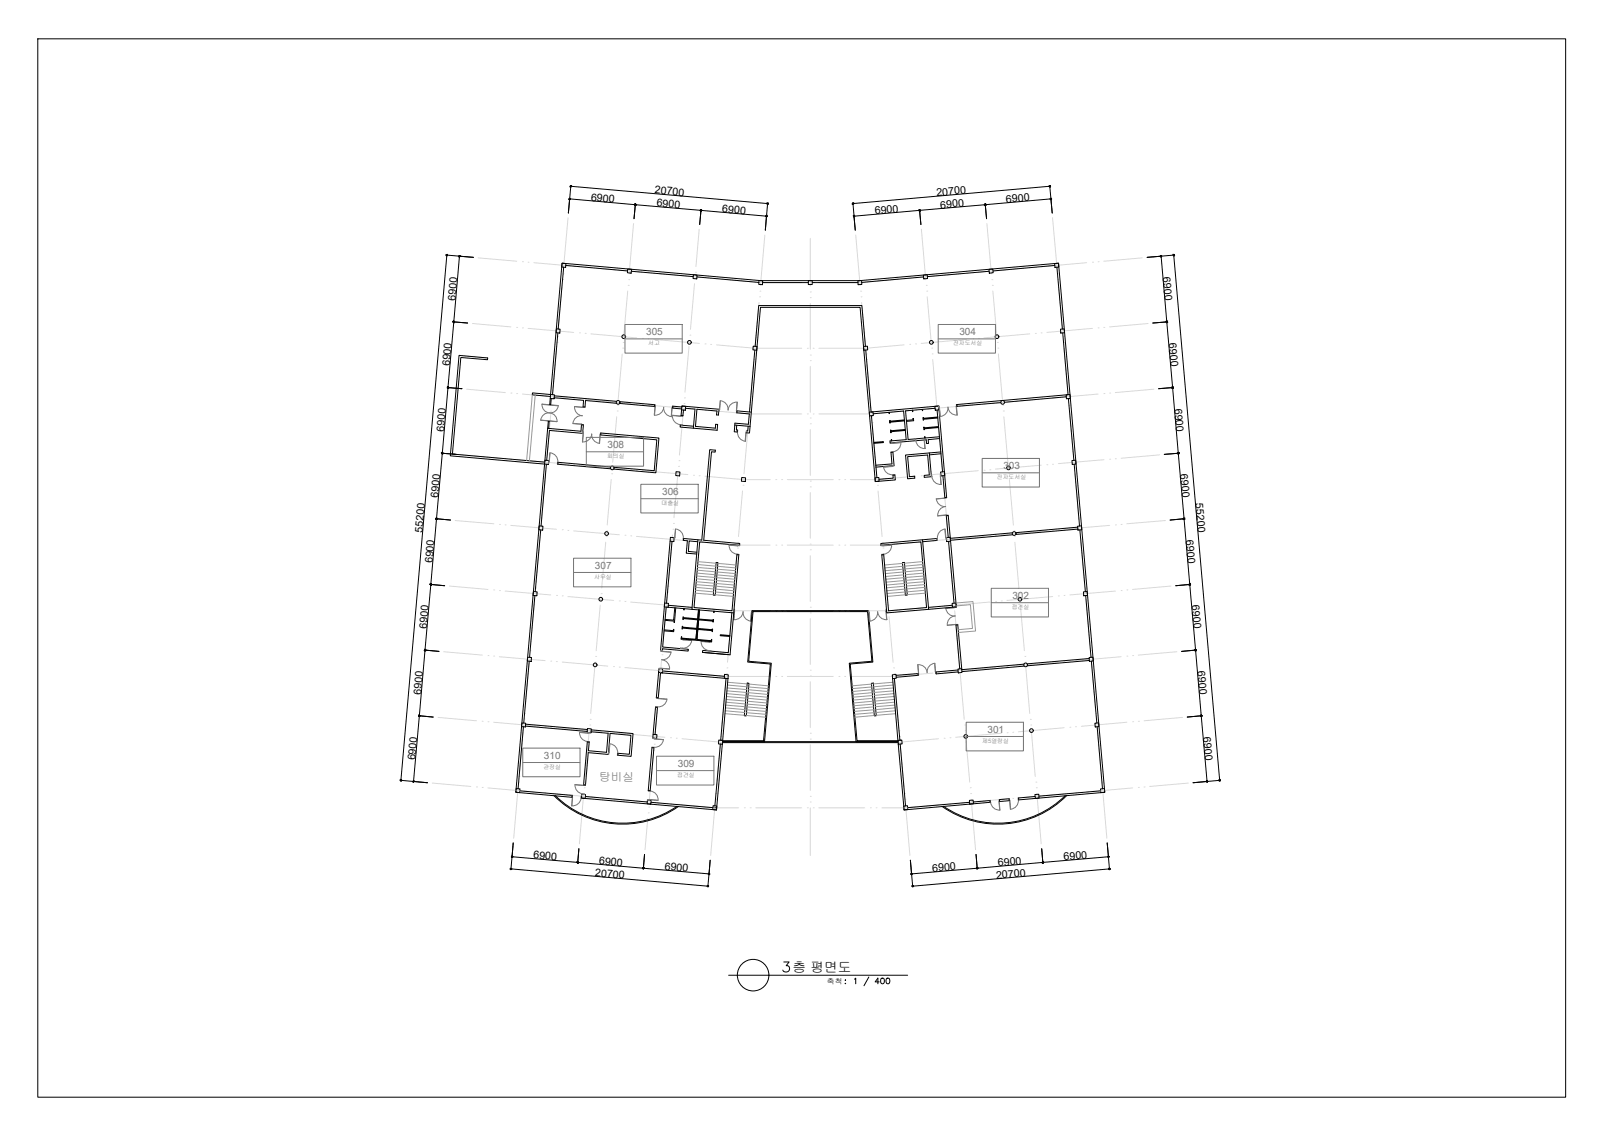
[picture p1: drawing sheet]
<svg xmlns="http://www.w3.org/2000/svg" width="420mm" height="297mm" viewBox="0 0 420 297" stroke-linecap="round" stroke-linejoin="round" font-family="sans-serif">
<defs><g id="words">
<text font-size="3.6" x="207.4" y="254.4">층 평면도</text>
<text font-size="3.1" fill="#757575" x="156.8" y="204.5">탕비실</text>
<g font-size="2.8">
<text x="154.6" y="52.5" transform="rotate(5 154.6 52.5)">6900</text>
<text x="171.4" y="50.6" transform="rotate(5 171.4 50.6)">20700</text>
<text x="245.2" y="51.3" transform="rotate(-5 245.2 51.3)">20700</text>
<text x="263.4" y="53" transform="rotate(-5 263.4 53)">6900</text>
<text x="171.8" y="54" transform="rotate(5 171.8 54)">6900</text>
<text x="189" y="55.5" transform="rotate(5 189 55.5)">6900</text>
<text x="229.1" y="56" transform="rotate(-5 229.1 56)">6900</text>
<text x="246.2" y="54.6" transform="rotate(-5 246.2 54.6)">6900</text>
<text x="304.4" y="72.6" transform="rotate(85 304.4 72.6)">6900</text>
<text x="119.2" y="78.7" transform="rotate(-85 119.2 78.7)">6900</text>
<text x="306" y="89.7" transform="rotate(85 306 89.7)">6900</text>
<text x="117.7" y="95.9" transform="rotate(-85 117.7 95.9)">6900</text>
<text x="307.5" y="106.9" transform="rotate(85 307.5 106.9)">6900</text>
<text x="116.2" y="113.1" transform="rotate(-85 116.2 113.1)">6900</text>
<text x="309" y="124.1" transform="rotate(85 309 124.1)">6900</text>
<text x="114.7" y="130.3" transform="rotate(-85 114.7 130.3)">6900</text>
<text x="313" y="131.6" transform="rotate(85 313 131.6)">55200</text>
<text x="110.6" y="139.4" transform="rotate(-85 110.6 139.4)">55200</text>
<text x="310.5" y="141.3" transform="rotate(85 310.5 141.3)">6900</text>
<text x="113.2" y="147.4" transform="rotate(-85 113.2 147.4)">6900</text>
<text x="312" y="158.5" transform="rotate(85 312 158.5)">6900</text>
<text x="111.7" y="164.6" transform="rotate(-85 111.7 164.6)">6900</text>
<text x="313.5" y="175.6" transform="rotate(85 313.5 175.6)">6900</text>
<text x="110.2" y="181.8" transform="rotate(-85 110.2 181.8)">6900</text>
<text x="315" y="192.8" transform="rotate(85 315 192.8)">6900</text>
<text x="108.7" y="199" transform="rotate(-85 108.7 199)">6900</text>
<text x="139.6" y="224.7" transform="rotate(5 139.6 224.7)">6900</text>
<text x="156.7" y="226.1" transform="rotate(5 156.7 226.1)">6900</text>
<text x="173.9" y="227.7" transform="rotate(5 173.9 227.7)">6900</text>
<text x="261.3" y="226.7" transform="rotate(-5 261.3 226.7)">6900</text>
<text x="278.5" y="225.2" transform="rotate(-5 278.5 225.2)">6900</text>
<text x="155.7" y="229.3" transform="rotate(5 155.7 229.3)">20700</text>
<text x="244.1" y="228.2" transform="rotate(-5 244.1 228.2)">6900</text>
<text x="260.8" y="230" transform="rotate(-5 260.8 230)">20700</text>
</g>
<g font-size="2.6" fill="#757575">
<text x="169.1" y="87.8">305</text>
<text x="251.1" y="87.8">304</text>
<text x="159" y="117.3">308</text>
<text x="262.7" y="122.8">303</text>
<text x="173.3" y="129.6">306</text>
<text x="155.7" y="148.9">307</text>
<text x="265" y="156.8">302</text>
<text x="258.5" y="191.9">301</text>
<text x="142.4" y="198.6">310</text>
<text x="177.4" y="200.7">309</text>
</g>
<text font-size="2" x="216.5" y="257.5">축척</text>
<g font-size="1.5" fill="#757575">
<text x="169.7" y="90.3">서고</text>
<text x="249.5" y="90.3">전자도서실</text>
<text x="158.9" y="119.8">회의실</text>
<text x="261" y="125.3">전자도서실</text>
<text x="173.2" y="132.1">대출실</text>
<text x="155.6" y="151.5">사무실</text>
<text x="264.9" y="159.3">접견실</text>
<text x="257.1" y="194.4">제5열람실</text>
<text x="142.3" y="201.2">관장실</text>
<text x="177.3" y="203.3">접견실</text>
</g>
</g></defs>
<!-- layer: CEN -->
<g fill="none" stroke="#d9d9d9" stroke-width=".26">
<path d="M148.7 57l-1.2 13.2M165.8 58.5l-1.1 13.2M183 60l-.8 9.8M241.2 60l1.1 13.2M258.3 58.5l1.2 13.2M275.5 57l1.2 13.2M125.2 67.5l10.1 .9M136.8 68.5h.1M138.2 68.6h.1M139.8 68.7l11.9 1.1M147.1 74.7l-1 11.9M147.3 73.2h.1"/>
<path d="M147.4 71.7h.1M153.2 69.9h.1M154.7 70.1h.1M156.2 70.2l11.9 1M164.3 76.2l-1 11.9M164.5 74.7h.1M164.6 73.2h.1M169.6 71.4h.1M171.1 71.5h.1M172.6 71.6l12 1.1M181.8 74.3l-1.1 11.9M181.9 72.8h.1"/>
<path d="M182.1 71.2h.1M186.1 72.8h.1M187.6 72.9h.1M189 73.1l10.2 .9h10.7M198.7 79.2l-1.1 11.9M198.8 77.7h.1M199 76.2h.1M200.2 61.5l-1.1 13.2M211.4 74h.1M212.1 76.4h.1M212.1 77.9h.1M212.1 62.4v12.5"/>
<path d="M212.1 79.4v12M212.9 74h.1M224 61.5l1.2 13.2M225.3 76.2h.1M225.4 77.7h.1M225.5 79.2l1.1 11.9M235.2 73.1l-10.1 .9h-10.7M236.7 72.9h.1M238.2 72.8h.1M242.5 74.7h.1M242.6 76.2h.1M242.7 77.7l1.1 11.9"/>
<path d="M251.6 71.6l-12 1.1M253.1 71.5h.1M254.6 71.4h.1M259.7 73.2h.1M259.8 74.7h.1M259.9 76.2l1.1 11.9M268 70.2l-11.9 1M269.5 70.1h.1M271 69.9h.1M276.8 71.7h.1M277 73.2h.1M277.1 74.7l1.1 11.9"/>
<path d="M284.5 68.7l-12 1.1M286 68.6h.1M287.5 68.5h.1M299 67.5l-10 .9M120.2 93l7.5 .7M123.7 84.7l10.1 .9M135.2 85.7h.1M136.8 85.8h.1M138.2 85.9l12 1.1M145.7 91.1l-1.1 11.9M145.8 89.6h.1M146 88.1h.1"/>
<path d="M151.7 87.1h.1M153.2 87.2h.1M154.7 87.4l12 1M162.9 92.6l-1.1 12M163 91.1h.1M163.1 89.6h.1M168.1 88.6h.1M169.6 88.7h.1M171.1 88.8l12 1.1M180.4 90.7l-1.1 12M180.5 89.2h.1M180.6 87.7h.1"/>
<path d="M184.6 90h.1M186 90.1h.1M187.6 90.3l10 .8h12.3M197.3 95.6l-1.1 12M197.4 94.1h.1M197.5 92.6h.1M211.4 91.1h.1M212.1 92.9h.1M212.1 94.4h.1M212.1 95.9v12M212.9 91.1h.1M226.7 92.6h.1"/>
<path d="M226.9 94.1h.1M227 95.6l1 12M236.7 90.3l-10.1 .8h-12.2M238.2 90.1h.1M239.7 90h.1M243.9 91.1h.1M244 92.6h.1M244.2 94.1l1 11.9M253.1 88.8l-11.9 1.1M254.6 88.7h.1M256.1 88.6h.1M261.1 89.6h.1"/>
<path d="M261.2 91.1h.1M261.4 92.6l1 12M269.6 87.4l-12 1M271 87.2h.1M272.5 87.1h.1M278.3 88.1h.1M278.4 89.6h.1M278.5 91.1l1.1 11.9M286 85.9l-11.9 1.1M287.5 85.8h.1M289 85.7h.1M300.6 84.7l-10.1 .9"/>
<path d="M120.7 119l10.1 .9M122.2 101.9l10.1 .8M133.8 102.9h.1M135.2 103h.1M136.8 103.1l11.9 1.1M144.3 107.5l-1.1 12M144.4 106h.1M144.5 104.6h.1M150.2 104.3h.1M151.7 104.4h.1M153.2 104.6l11.9 1M161.4 109.1l-1 11.9"/>
<path d="M161.6 107.6h.1M161.7 106h.1M166.6 105.7h.1M168.1 105.9h.1M169.6 106l12 1.1M178.9 107.1l-1 12M179.1 105.6h.1M179.2 104.1h.1M183.1 107.2h.1M184.6 107.3h.1M186 107.4l10.2 .9h13.7M195.8 112.1l-1 11.9"/>
<path d="M195.9 110.6h.1M196.1 109.1h.1M211.4 108.3h.1M212.1 109.4h.1M212.1 110.9h.1M212.1 112.4v12M212.9 108.3h.1M228.2 109.1h.1M228.3 110.6h.1M228.4 112.1l1.1 11.9M238.2 107.4l-10.1 .9h-13.7M239.7 107.3h.1"/>
<path d="M241.2 107.2h.1M245.3 107.6h.1M245.5 109.1h.1M245.6 110.5l1.1 12M254.6 106l-11.9 1.1M256.1 105.9h.1M257.6 105.7h.1M262.5 106h.1M262.7 107.6h.1M262.8 109.1l1 11.9M271 104.6l-11.9 1M272.5 104.4h.1"/>
<path d="M274.1 104.3h.1M279.7 104.6h.1M279.9 106h.1M280 107.5l1 12M287.5 103.1l-12 1.1M289 103h.1M290.5 102.9h.1M302.1 101.9l-10.1 .8M303.6 119l-10.1 .9M119.2 136.2l10.1 .9M130.8 137.2h.1M132.2 137.4h.1"/>
<path d="M132.2 120.1h.1M133.7 137.5l12 1M133.8 120.2h.1M135.2 120.3l12 1M141.5 138.9h.1M141.6 137.4h.1M142.8 124l-1 11.9M142.9 122.5h.1M143.1 121h.1M147.2 138.6h.1M148.7 138.8h.1M148.7 121.5h.1"/>
<path d="M150.2 121.6h.1M150.2 138.9l11.9 1.1M151.7 121.8l11.9 1M158.8 138.9h.1M160 125.5l-1.1 11.9M160.1 124h.1M160.3 122.5h.1M165.1 122.9h.1M166.6 123.1h.1M168.1 123.2l12 1M176.1 140l-1.1 11.9M176.2 138.5h.1"/>
<path d="M176.3 137h.1M177.5 123.6l-1.1 11.9M177.6 122h.1M177.7 120.6h.1M181.6 124.4h.1M183 124.5h.1M184.6 124.6l10 .9h7M194.4 128.5l-1.1 11.9M194.5 127h.1M194.6 125.5h.1M203.1 125.5h.1M204.6 125.5h.1"/>
<path d="M206.1 125.5h12M212.1 125.9h.1M212.1 127.4h.1M212.1 128.9v12M219.6 125.5h.1M221.1 125.5h.1M229.6 125.5h.1M229.7 127h.1M229.9 128.5l1 11.9M239.7 124.6l-10.1 .9h-7M241.2 124.5h.1M242.7 124.4h.1"/>
<path d="M246.8 124h.1M246.9 125.5h.1M247 127l1.1 11.9M256.1 123.2l-11.9 1M257.6 123.1h.1M259.1 122.9h.1M264 122.5h.1M264.1 124h.1M264.2 125.5l1.1 11.9M265.4 138.9h.1M272.6 121.8l-12 1M274.1 121.6h.1"/>
<path d="M274.1 138.9l-12 1.1M275.5 138.8h.1M275.5 121.5h.1M277.1 138.6h.1M281.2 121h.1M281.3 122.5h.1M281.4 124l1 11.9M282.6 137.4h.1M282.7 138.9h.1M289 120.3l-11.9 1M290.5 120.2h.1M290.5 137.5l-12 1"/>
<path d="M292 120.1h.1M292 137.4h.1M293.5 137.2h.1M305.1 136.2l-10.1 .9M117.7 153.4l10 .9M129.2 154.4h.1M130.8 154.6h.1M132.2 154.7l12 1M139.9 156.8l-1 12M140.1 155.4h.1M140.2 153.9h.1M141.4 140.4l-1.1 12"/>
<path d="M145.7 155.8h.1M147.2 156h.1M148.7 156.1l11.9 1M157.1 158.4l-1 11.9M157.3 156.8h.1M157.4 155.4h.1M158.6 141.9l-1.1 12M158.7 140.4h.1M162.1 157.3h.1M163.6 140.1h.1M163.6 157.4h.1M165.1 157.6l12 1"/>
<path d="M165.1 140.3h.1M166.6 140.4l11.9 1M174.6 156.4l-1 12M174.7 154.9h.1M174.9 153.5h.1M178.5 158.7h.1M180 158.8h.1M180.1 141.5h.1M181.6 141.7h.1M181.6 159l10 .9h10M183 141.8l10.1 .9h8.5M191.6 159.9h.1"/>
<path d="M191.8 158.4h.1M192.9 144.9l-1 12M193.1 143.4h.1M193.2 141.9h.1M203.1 142.7h.1M203.1 159.9h.1M204.6 142.7h.1M204.6 159.9h.1M206.1 142.7h12M206.1 159.9h12M212.1 142.4h.1M212.1 143.9h.1"/>
<path d="M212.1 158.9h.1M212.1 145.4v12M219.6 142.7h.1M219.6 159.9h.1M221.1 142.7h.1M221.1 159.9h.1M231 141.9h.1M231.2 143.4h.1M231.3 144.9l1.1 12M232.5 158.4h.1M232.6 159.9h.1M241.2 141.8l-10.1 .9h-8.5"/>
<path d="M242.7 141.7h.1M242.7 159l-10.1 .9h-10M244.2 141.5h.1M244.2 158.8h.1M245.7 158.7h.1M248.2 140.4h.1M248.4 141.9h.1M248.5 143.4l1 12M249.7 156.9h.1M249.8 158.4h.1M249.9 159.9l1.1 11.9M257.6 140.4l-11.9 1"/>
<path d="M259.1 140.3h.1M259.1 157.6l-11.9 1M260.6 140.1h.1M260.6 157.4h.1M262.1 157.3h.1M265.5 140.4h.1M265.7 141.9l1 12M266.9 155.4h.1M267 156.8h.1M267.1 158.4l1.1 11.9M275.6 156.1l-12 1M277.1 156h.1"/>
<path d="M278.5 155.8h.1M282.9 140.4l1 12M284 153.9h.1M284.2 155.4h.1M284.3 156.8l1 12M292 154.7l-11.9 1M293.5 154.6h.1M295 154.4h.1M306.6 153.4l-10.1 .9M116.1 170.6l10.2 .9M127.7 171.6h.1M129.2 171.7h.1"/>
<path d="M130.7 171.9l12 1M138.5 173.3l-1 12M138.6 171.8h.1M138.8 170.3h.1M144.2 173h.1M145.7 173.1h.1M147.2 173.3l11.9 1M155.7 174.8l-1.1 11.9M155.8 173.3h.1M155.9 171.8h.1M160.6 174.5h.1M162.1 174.6h.1"/>
<path d="M163.6 174.7l11.9 1.1M173.2 172.9l-.9 9.7M173.3 171.4h.1M173.4 169.9h.1M177.1 175.9h.1M178.5 176h.1M180 176.1l10.1 .9h11.5M190.1 177.8l-1.1 11.9M190.2 176.3h.1M190.3 174.8h.1M191.5 161.4l-1.1 11.9M203.1 177h.1"/>
<path d="M204.6 177h.1M206.1 177h12M212.1 160.4h.1M212.1 175.4h.1M212.1 176.9h.1M212.1 161.9v12M212.1 178.4v12M219.6 177h.1M221.1 177h.1M232.7 161.4l1.1 11.9M233.9 174.8h.1M234 176.3h.1"/>
<path d="M234.2 177.8l1 11.9M244.2 176.1l-10.1 .9h-11.5M245.7 176h.1M247.2 175.9h.1M251.1 173.3h.1M251.2 174.8h.1M251.4 176.3l1 12M260.6 174.7l-11.9 1.1M262.1 174.6h.1M263.6 174.5h.1M268.3 171.8h.1M268.4 173.3h.1"/>
<path d="M268.5 174.8l1.1 11.9M277.1 173.3l-12 1M278.5 173.1h.1M280.1 173h.1M285.4 170.3h.1M285.6 171.8h.1M285.7 173.3l1.1 12M293.5 171.9l-12 1M295 171.7h.1M296.5 171.6h.1M308.1 170.6l-10.1 .9M114.7 187.7l10 .9"/>
<path d="M126.2 188.8h.1M127.7 188.9h.1M129.2 189l12 1.1M137.1 189.7l-1.1 12M137.2 188.2h.1M137.3 186.7h.1M142.7 190.2h.1M144.2 190.3h.1M145.7 190.5l11.9 1M154.2 191.2l-1 12M154.4 189.7h.1M154.5 188.3h.1"/>
<path d="M159.1 191.6h.1M160.6 191.8h.1M162.1 191.9l12 1.1M171 197.8l-1 11.9M171.1 196.3h.1M171.3 194.8h.1M172.1 185.1l-.7 8.2M175.5 193.1h.1M177 193.2h.1M178.5 193.3l10.1 .9h13M188.6 194.2l-1 12M188.8 192.7h.1"/>
<path d="M188.9 191.3h.1M203.1 194.2h.1M204.6 194.2h.1M206.1 194.2h12M212.1 191.9h.1M212.1 193.4h.1M212.1 194.9v12M219.6 194.2h.1M221.1 194.2h.1M235.4 191.3h.1M235.5 192.7h.1M235.6 194.2l1.1 12"/>
<path d="M245.7 193.3l-10.1 .9h-13M247.2 193.2h.1M248.7 193.1h.1M252.5 189.7h.1M252.7 191.2h.1M252.8 192.7l1.1 12M262.1 191.9l-11.9 1.1M263.6 191.8h.1M265.1 191.6h.1M269.7 188.3h.1M269.9 189.7h.1M270 191.2l1 12"/>
<path d="M278.6 190.5l-12 1M280.1 190.3h.1M281.5 190.2h.1M286.9 186.7h.1M287 188.2h.1M287.2 189.7l1 12M295 189l-11.9 1.1M296.5 188.9h.1M298 188.8h.1M309.6 187.7l-10.1 .9M113.1 204.9l10.2 .9M124.7 206h.1"/>
<path d="M126.2 206.1h.1M127.7 206.2l12 1.1M135.6 206.2l-1.1 13.2M135.7 204.7h.1M135.9 203.2h.1M141.2 207.4h.1M142.6 207.5h.1M144.2 207.6l11.9 1.1M152.8 207.6l-1.1 13.3M152.9 206.2h.1M153.1 204.7h.1M157.6 208.8h.1"/>
<path d="M159.1 209h.1M160.6 209.1l11.9 1M169.6 214.2l-.7 8.2M169.7 212.7h.1M169.8 211.2h.1M174.1 210.3h.1M175.5 210.4h.1M177 210.5l10.1 .9h6.3M187.2 210.7l-1.2 13.2M187.3 209.2h.1M187.4 207.7h.1M194.8 211.4h.1"/>
<path d="M196.4 211.4h.1M197.9 211.4h12M211.4 211.4h.1M212.1 208.4h.1M212.1 209.9h.1M212.1 211.4v12.5M212.9 211.4h.1M214.4 211.4h12M227.9 211.4h.1M229.3 211.4h.1M236.8 207.7h.1M236.9 209.2h.1"/>
<path d="M237.1 210.7l1.1 13.2M247.2 210.5l-10.1 .9h-6.2M248.7 210.4h.1M250.2 210.3h.1M254 206.2h.1M254.1 207.7h.1M254.2 209.2l1.2 13.2M263.6 209.1l-11.9 1M265.1 209h.1M266.6 208.8h.1M271.2 204.7h.1M271.3 206.2h.1"/>
<path d="M271.4 207.6l1.2 13.3M280.1 207.6l-12 1.1M281.5 207.5h.1M283.1 207.4h.1M288.3 203.2h.1M288.5 204.7h.1M288.6 206.2l1.2 13.2M296.5 206.2l-11.9 1.1M298 206.1h.1M299.5 206h.1M311.1 204.9l-10.1 .9"/>
</g>
<!-- layer: WALL -->
<g fill="none" stroke="#000" stroke-width=".26">
<path d="M147.6 69.9l-1.5 16.2M148.1 69.5l16.2 1.4M165.3 71l16.2 1.4M182.4 72.5l16.3 1.4M199.6 74h12M212.6 74h12M241.8 72.5l-16.2 1.4M258.9 71l-16.1 1.4M276.1 69.5l-16.1 1.4M276.7 69.9l1.4 16.2M146 87.1l-1.4 16.2M197.6 91.6l-1.4 16.2"/>
<path d="M197.7 90.6l.9-10.6h27l1 10.6M226.6 91.6l1.4 16.2 17.7-1.5 2.1 23.9h-.5l-.5-5.7M278.2 87.1l1.4 16.2-29.1 2.6v.4l11.4-.9M144.1 103.8l-4.8-.5 .1-.5 4.7 .5 3-34.4 52.1 4.5h25.9l52-4.5 12.1 138.4-22.5 2-.1-.5 4.4-.4M145.1 104.1l7.7 .7-.2 1.7h.5l.2-1.7 8 .7M145.1 103.6l16.3 1.4M162.2 105.1l9.2 .8v.5l-9.2-.8M178.4 107l-2.3-.2v-.5l2.4 .2v-.2l9.7 .8-.1 1.5h-.5l.1-1-5.3-.5-.3 4.5 5.2 .5 .1-1.1 .5 .1-.2 1.5-9.7-.8 .1-.5 3.5 .2M178.4 107.3l-.1 1.5h.5l.1-1.5M179.4 106.8l2.5 .3-.4 5M192.3 111.3l4.1 .3M195.4 113.3h.8l2.9-32.9h26.1l3.9 45.6 5.3-.4-.1-1.3-.5 .1v.7l-3.7 .3"/>
<path d="M195.9 111.5l-.2 1.3h-.2M196.7 107.9l-3.8-.4v.5l3.3 .3-.3 2.7-3.5-.3-.2 2.3 .8 .1v-.5l-.2-.1 .1-1.2M228.1 108.8l1.5 16.2M228.6 108.3l7.9-.7 .7 7.5-4.2 .3v.5l9.5-.8 .1 1 .5-.1-.1-.9 3-.3M228.8 115.8l2.5-.2v.2l-2.5 .2M232.7 107.9v.3l.1-.3M233.5 115.4l-.2-.4 .1 .4M236.8 109.9l-3.8 .3v-.2l-.1 .7 .1-.2 3.8-.3M237 112.4l-3.8 .3v-.2v.7v-.2l3.8-.4M238.8 107.4l.1 .3v-.3M239 109.9l.1-.4 .1 .6-1.9 .2M239.1 109.9l-1.8 .1"/>
<path d="M241.4 107.1l.1 .4v-.4M242.2 114.6l-.2-.3 .1 .3M244.8 106.8l-7.7 .7 .6 7.5 8.2-.7M245.3 107.3l1.4 16.2M245.5 109.1l-3.8 .4v-.2v.7l.1-.3 3.7-.3M245.7 111.6l-3.8 .4-.1-.2 .1 .7 .1-.3 3.7-.3M246.3 118.3l-9.2 .8 .5 6.2 1.9-.2-.1-.5-1.3 .2-.5-5.3 5.3-.4 .4 5.2-1.4 .1 .1 .5 1.8-.1-.5-6.3M246.3 118.7l-3 .3M279.1 103.8l-16.1 1.5M279.7 104.3l1.4 16.2M141.5 138.7l-1.4 16.2M143 121.5l-1.4 16.2"/>
<path d="M143.1 120.5l.7-7.9 8.7 .8 .2-2.2h-.5l-.1 1.7-8.7-.8-.8 8.8-24.2-2.1 2.2-25.2 7 .5 .1-.4-7.5-.7-2.3 26.3 24.7 2.2-7.6 85.8 14.7 1.4 .1-.5-13.7-1.2M159.9 122.2l-13.8-1.2-.1 .5 13.8 1.2M160.7 122.3l10.6 .9 .6-8.1-14.6-1.3v-.5l15.2 1.3-.8 9.1-11-.9M229.3 121.8l4.2-.4-.3-3h.6l.2 3.4-4.7 .5M265 139.4l-16.2 1.5-.6-6-.5 .1 .5 5.7M265.1 140l-16.3 1.4 1.5 17.4-7.2 .7M281.2 121.5l1.4 16.2M282.1 138l-16.2 1.4M282.2 138.5l-16.3 1.4M282.7 138.7l1.4 16.2M140 155.9l-1.4 16.1M174.9 158.9l6.2 .6"/>
<path d="M174.9 158.4l6.3 .6M175.4 141.6l-2.5 28.7h.5v-.5l6.8 .6v-.5l-6.7-.6 .9-10.4M175.9 141.7l-1.4 16.2M176.6 159l-.3 3.3-2.2-.2M176.9 159.1l-.3 3.8-.1-.3M179 159.3l.1 .3v-.3M182.4 145l-2.8-.2 .3-3.3-1-.1 .1-.5 4.7 .5 2.1-23.7 1.5 .1-.1 .5-.9-.1-2.1 23.2 9.5 .8-.1 .5-10.4-.9-1.5 17.2 9.9 .9 1.3-14.7h.5l-2.3 26.2-7.2-.7M182.7 141.8l-2.3-.2-.2 2.7 2.2 .2M182.7 141.3l-1.6 18.2 11 .9M186.9 159.9l-.1 .4 .2-.3M187.5 147.2h.4l-.7 8.6-.5-.1zM236.2 147.2h.6l.7 8.5-.5 .1z"/>
<path d="M241.5 141.3l1.6 18.2-11 .9-1.3-15.2h.5l1.3 14.7 10-.9-1.5-17.2-10.5 .9v-.5l14.7-1.3v.5l-3.8 .4M248.3 141.7l1.5 16.2M249.3 158.4l-6.2 .6M284.2 155.9l1.4 16.1M138.5 173l-1.4 16.2M172.5 175.5l-.7 7.1h.5l.6-6.5 17.2 1.4-1.4 16.2M173.4 175.6l16.2 1.4M173.9 164.8l2.5 .3M174.1 162.3l2.5 .3M176.3 165.1l.1-.4-.1 .6-2.5-.2M182.2 167.3l.7-7.7-.7 7.7-3.8-.3 .1-.4-.2 .6 8 .7v-.6l-.1 .4-3.8-.4 .7-7.7-.7 7.7M182.4 164.5l-3.7-.4-.1-.2-.1 .7 .2-.2 3.7 .3"/>
<path d="M182.7 162l-3.8-.4-.1-.2v.7l.1-.2 3.8 .3M182.7 164.5l3.8 .3v-.2v.7l-.1-.2-3.7-.4M182.9 162l3.8 .3 .1-.2-.1 .7-.1-.2-3.7-.4M190.6 177.6l-1.4 16.2h10.7l1.8-20-6-.5 1.2-13.5h30.4l1.2 13.5-5.9 .5 1.8 20h10.7l-1.4-16.2M191.1 166.3l-2.5-.2-.1 .3 2.5 .2M191.6 160.4l-.9 10.4-6.7-.6-.1 .5 6.7 .6M195.6 178.8h.5l-.7 8.6-.6-.1zM228.1 178.8h.5l.8 8.5-.5 .1zM234.1 177.5l1.5 16.2M234.6 176.7l5.7-.4 .1 .4-5.8 .5M250.8 175.3l-5.7 .6v.5l5.7-.5M268 173.8l-16.2 1.5-1.1-11.8-.4 .1 .9 11.4"/>
<path d="M268.1 174.3l-16.3 1.5M285.1 172.3l-16.2 1.4M285.2 172.8l-16.3 1.4M285.7 173l1.4 16.2M137 190.2l-1.4 16.2M137.6 190l16.1 1.4M137.6 189.5l16.2 1.4M154.8 191l10.9 1-.5 6-3.5-.3 .1-.6 2.9 .3 .5-5-5.5-.5-.5 5.5-5.2-.4-.7 8.4h-.5l.9-11.2h.5l-.2 2.3 4.8 .4 .4-5-4.5-.4M170.7 195.7h.5l-1 11.2h-.5zM171 192.2l.6-7.1h.5l-.6 7.1M188.6 194.7l-1.5 16.2M188.7 193.7h.1"/>
<path d="M189.1 194.8l-1.5 17.2-35.4-3.1 .1-.5M189.1 194.1h11l1.8-20.5-5.9-.5 1.1-13h30l1.1 13-5.9 .5 1.8 20.5h11M235.1 194.8l1.6 17.2 22.5-2v-.5l-4.4 .4M235.6 193.7h.1M235.7 194.7l1.4 16.2M287.2 190.2l1.4 16.2M145 208.2a25.4 25.4 0 0 0 32.6 2.8M145.4 208.2a25.1 25.1 0 0 0 31.8 2.8M153.2 208.4l16.2 1.5M170.4 210l16.2 1.4M187.1 211.4h.1M253.8 210l-16.2 1.4"/>
<path d="M261.6 209.3l2.5-.3 .1 .6-2.5 .2zM278.9 208.2a25.1 25.1 0 0 1-31.9 2.8M279.3 208.2a25.4 25.4 0 0 1-32.7 2.8M288.1 207l-16.1 1.4"/>
</g>
<!-- layer: 0e -->
<g fill="none" stroke="#000" stroke-width=".26">
<path d="M147.1 68.9l1.1 .1-.1 1-1-.1zM164.3 70.4l1 .1-.1 1-1-.1zM181.5 71.9l1 .1-.1 1-1-.1zM198.7 73.4l1 .1-.1 1-1-.1zM211.6 73.4h1v1.1h-1zM224.6 73.5l.9-.1 .1 1-1 .1zM241.7 72l1-.1 .1 1-1 .1zM258.9 70.5l1-.1 .1 1-1 .1zM276.1 69l1-.1 .1 1-1 .1zM145.7 86.1h.9l-.1 1.1-.9-.1zM197.2 90.6l1 .1-.1 1-1-.1zM226 90.7l1.1-.1v1l-1 .1z"/>
<path d="M277.6 86.1h1l.1 1-1 .1zM144.1 103.3h1v1.1l-1.1-.1zM178.5 106.3h1l-.1 1.1-1-.1zM227.6 107.9l.9-.1 .1 1h-.9zM244.7 106.3h1l.1 1-1 .1zM279.1 103.3h1l.1 1-1 .1zM141.1 137.6l1 .1v1l-1.1-.1zM142.6 120.4l1 .1-.1 1h-.9zM177 123.4l1 .1-.1 1h-1zM194.2 125l1 .1-.1 .9-1-.1zM229.1 125.1l1-.1 .1 .9-1.1 .1zM246.2 123.5l1.1-.1v1.1h-1z"/>
<path d="M280.6 120.5l1-.1 .1 1.1h-1zM282.1 137.7l1-.1 .1 1-1 .1zM139.6 154.8l1 .1-.1 1-1-.1zM174 157.8l1 .1-.1 1-1-.1zM175.5 140.6l1 .1-.1 1-1-.1zM247.8 140.7l.9-.1 .1 1-1 .1zM249.2 157.9l1.1-.1v1l-1 .1zM283.6 154.9l1-.1 .1 1-1 .1zM138.1 172l1 .1v1l-1.1-.1zM172.5 175l1 .1-.1 1-1-.1zM189.7 176.5l1 .1-.1 1-1-.1zM233.6 176.6l1-.1v1l-.9 .1z"/>
<path d="M250.8 175.1l.9-.1 .1 1-.9 .1zM285.1 172.1l1-.1 .1 1-1 .1zM136.6 189.2l1 .1-.1 .9h-1zM153.8 190.7l1 .1-.1 1-1-.1zM171 192.2l1 .1-.1 1-1-.1zM188.2 193.7l1 .1-.1 1-1-.1zM235.1 193.8l1-.1 .1 1-1.1 .1zM286.6 189.3l1-.1 .1 1h-1zM135.1 206.4l1 .1-.1 .9-1-.1zM152.3 207.9h1l-.1 1.1-1-.1zM169.5 209.4l1 .1-.1 .9h-1zM186.7 210.9h.9v1.1l-1-.1z"/>
<path d="M236.6 210.9h1v1l-.9 .1zM253.8 209.5l.9-.1 .1 1h-.9zM270.9 207.9h1l.1 1-1 .1zM288.1 206.5l1-.1 .1 .9-1 .1z"/>
<circle cx="163.3" cy="88.1" r=".49"/>
<circle cx="180.5" cy="89.6" r=".49"/>
<circle cx="243.8" cy="89.6" r=".49"/>
<circle cx="261" cy="88.1" r=".49"/>
<circle cx="161.8" cy="105.3" r=".49"/>
<circle cx="262.5" cy="105.3" r=".49"/>
<circle cx="158.8" cy="139.6" r=".49"/>
<circle cx="160.3" cy="122.4" r=".49"/>
<circle cx="264" cy="122.4" r=".49"/>
<circle cx="265.5" cy="139.6" r=".49"/>
<circle cx="157.3" cy="156.8" r=".49"/>
<circle cx="267" cy="156.8" r=".49"/>
<circle cx="155.8" cy="174" r=".49"/>
<circle cx="268.5" cy="174" r=".49"/>
<circle cx="252.8" cy="192.7" r=".49"/>
<circle cx="270" cy="191.2" r=".49"/>
</g>
<!-- layer: WIN -->
<path d="M143.4 112.1l.1-1.8h.2l-.1 1.8M144 104.3l-.1 1.5h.3l.1-1.5M189.1 194.4h46M189.1 194.1h46" fill="none" stroke="#000" stroke-width=".26"/>
<!-- layer: DOOR -->
<g fill="none" stroke="#757575" stroke-width=".26">
<path d="M141.5 109.9l4.3 .4M141.9 105.8l4.2 .4M141.9 105.8l4.3 .3a2.14 2.14 0 0 1-2.4 2 2.14 2.14 0 0 1-1.9-2.3zM142.3 108.5a2.14 2.14 0 0 1 2.4-.2 2.14 2.14 0 0 1 1.1 2.1l-4.2-.4 .1-.6zM143.5 110.2h.3zM143.9 118.5l-.3 2.8v-.5h.2l.2-2.2M143.9 105.8h.3zM144 118.5a2.26 2.26 0 0 1 2 2.5M150 110.9l2.2 .1M150.4 106.4l2.2 .2M150.4 106.4a2.26 2.26 0 0 0 2.1 2.4M152.2 111l.5 .2z"/>
<path d="M152.4 108.8a2.26 2.26 0 0 0-2.4 2l2.2 .2M152.6 112.9v.5zM152.6 106.5h.5zM152.6 113.4l-.1 2.3M152.6 106.6h.1M154.9 113.6a2.26 2.26 0 0 0 2.1 2.4l.1-2.2-.2 2.2M154.9 113.6a2.26 2.26 0 0 1-2.4 2M157.2 113.3l.1 .5zM171.4 105.9l.1 .5zM171.5 106.4l-.2 2.3a2.26 2.26 0 0 0 2.5-2.1 2.22 2.22 0 0 0 2 2.4l.2-2.2-.3 2.3M171.5 106.4l-.1 2.3M176 106.3l.1 .5z"/>
<path d="M176 108.8l2.3 .2v-.2l.5 .1-2.7-.2a2.21 2.21 0 0 0 2 2.4M178.1 111.1l.5 .1zM188.2 107.1l.1 .5zM188.5 104.9l-.2 2.2M188.5 104.9a2.26 2.26 0 0 1 2.1 2.4 2.22 2.22 0 0 1 2.4-2.1M188.6 104.9l-.3 2.2M192.8 107.5h.1M192.8 107.5l.1 .5zM192.9 105.3l-.1 2.2M193 112.6l.1 .5zM193 105.3l-.2 2.2M193.1 113a2.26 2.26 0 0 0 2 2.5"/>
<path d="M195.3 113.2l-.2 2.3M195.4 112.8v.5zM233.2 118.3l.6 .1zM235.8 115.9l-2.3 .1v-.1l-.5 .1 2.8-.2a2.21 2.21 0 0 1-2 2.4M239.6 114.9l.1-.1 .1 .5zM239.8 115.3a2.26 2.26 0 0 0 2.4 2.1M242 114.6l.1 2.8-.2-2.3h.2zM245.7 106.3l.2 .5zM245.9 106.8l.3 2.2zM250.3 105.9l.1 .5zM250.4 106.4l.1 2.2M250.4 106.4l.2 2.2"/>
<path d="M250.6 108.6a2.26 2.26 0 0 1-2.4-2 2.22 2.22 0 0 1-2.1 2.4M146 121v.5zM176.8 138.4a2.26 2.26 0 0 1 2.1 2.5M176.9 138.5l-.2 2.3-.2-.1-.1 .5zM231.3 122.2a2.26 2.26 0 0 0 2.5 2M231.3 122.2l2.7-.4-.5 .1 .1 .2-2.3 .2M233.8 124.2l.5 .1zM243.8 124.2l.2 .6zM244 124.7a2.28 2.28 0 0 0 2.4 2.1l-.2-2.8 .1 .5h-.1l.1 2.3M245.1 130.5a2.26 2.26 0 0 0 2.5 2.1M247.3 138.5l.3 2.3 .2-.1v.5l-.4-2.7M247.3 130.2l.5 .1z"/>
<path d="M247.3 130.3v.1M247.3 130.3l-2.2 .3M247.3 130.4l-2.2 .2M247.5 138.4a2.26 2.26 0 0 0-2.1 2.5M247.5 132.6a2.26 2.26 0 0 0-2 2.4l2.2-.3-2.2 .3M247.7 134.8l.5 .1zM178.8 140.9l.1 .5zM190.9 142.6l2.7 .2-.5-.1v.2l-2.2-.2M190.9 142.6a2.26 2.26 0 0 0 2 2.4M192.2 159.4l.1 .5zM192.3 159.9l-.2 2.3a2.26 2.26 0 0 0 2.4-2.1M192.3 159.9h.1"/>
<path d="M192.3 159.9l-.2 2.3M192.9 145l.5 .2h-.5zM196.8 159.8l.1 .5zM227.3 159.8l.2 .5zM230.8 145.1l.5 .1zM231.9 159.4l.1 .5zM232 159.9l.2 2.3a2.26 2.26 0 0 1-2.5-2.1M232 159.9l.1 2.3M233.4 142.6l-2.8 .2 .5-.1v.2l2.3-.2M233.4 142.6a2.26 2.26 0 0 1-2.1 2.4M245.3 140.9l.1 .5zM249.8 159l-2.2 .2a2.26 2.26 0 0 0 2.5 2"/>
<path d="M249.8 158.9l.5 .1zM249.8 159h.1M249.8 159l-2.2 .3M172.5 174.9l.5 .1zM172.9 170.3l.5 .1h-.5zM173 174.9l2.2 .2M175.6 170.7l-2.2-.3 2.3 .2a2.22 2.22 0 0 1-2.5 2 2.26 2.26 0 0 1 2.1 2.5l-2.3-.2M178.1 169.6l.5 .2-.5-.1zM181 167.6l-2.7-.4 .5 .1v.2l2.2 .1M181.1 167.6a2.26 2.26 0 0 1-2.5 2M183.5 167.9l2.2 .2 .1-.2h.5l-2.8-.1a2.28 2.28 0 0 0 2.1 2.5M185.6 170.3l.5 .1z"/>
<path d="M194.5 160.1a2.26 2.26 0 0 0 2.1 2.5M196.5 162.6l.3-2.3-.3 2.3M229.8 160.1a2.26 2.26 0 0 1-2.1 2.5l-.2-2.3 .2 2.3M240.2 174l.3 2.2-.2-2.2M240.3 174a2.26 2.26 0 0 1 2.4 2M240.3 176.3l.1-.1 .1 .5zM244.7 173.6l.2 2.3zM244.8 173.6a2.26 2.26 0 0 0-2.1 2.4M244.9 175.9l.2 .5zM250 161.2a2.26 2.26 0 0 0-2 2.4l2.2-.2M250.2 163.4l.5 .1zM250.2 163.4l-2.2 .3"/>
<path d="M250.2 163.4h.1M151.7 191.7l2.3 .2v-.2l.5 .2-2.8-.3a2.27 2.27 0 0 0 2.1 2.4M153.7 194.1l.5 .1zM159.3 196.9l.1 .5zM159.6 194.7l-.2 2.2M159.6 194.7a2.26 2.26 0 0 1 2.1 2.4M159.7 194.7l-.2 2.2M161.7 197.1v.6zM170.7 195.5l.5 .2zM171.6 185l.5 .1zM171.8 182.6l2.7 .4-2.2-.2v-.2zM173.6 193.5l-2.7-.3h.5v.2l2.2 .2"/>
<path d="M173.7 193.5a2.26 2.26 0 0 1-2.5 2.1M174.6 182.9a2.26 2.26 0 0 1-2.5 2.1M149.8 208.2v.5zM149.8 208.7l-.2 2.2M149.9 208.7l-.2 2.2M150.5 205.4l2.3 .2v-.2h.5l-2.8-.1a2.28 2.28 0 0 0 2.1 2.5M152.1 208.8a2.26 2.26 0 0 1-2.4 2.1M152.1 208.4l.1 .5zM152.6 207.8l.5 .1zM169.7 206.9h.5zM170.2 207a2.22 2.22 0 0 1 2 2.5l-2.7-.2 .5 .1v-.2l2.2 .2M259.2 209.5h.1v.5z"/>
<path d="M259.3 209.9a2.28 2.28 0 0 0 2.5 2.1l-.2-2.7 .1 .5h-.2l.2 2.2M264.1 209l.2 .6zM264.3 209.6l.2 2.2M264.4 209.6l.2 2.2M266.5 208.8l.2 .5zM266.6 209.3a2.26 2.26 0 0 1-2.1 2.5"/>
</g>
<!-- layer: Ĳ -->
<g fill="none" stroke="#979797" stroke-width=".26">
<path d="M139.3 103.3l-1.4 17.2M140.1 103.4l-1.5 17.2M182 155.2l4.7 .4M182.1 154.5l4.7 .4M182.1 153.7l4.7 .4M182.2 153l4.7 .4M182.3 152.2l4.7 .5M182.3 151.5l4.8 .4M182.4 150.7l4.7 .4M182.4 150l4.8 .4M182.5 149.2l4.8 .4M182.6 148.5l4.7 .4"/>
<path d="M182.7 147.7l4.7 .5M182.7 147l4.7 .4M187.2 155.7l4.8 .4M187.3 154.9l4.7 .4M187.4 154.2l4.7 .4M187.4 153.4l4.7 .4M187.5 152.7l4.7 .4M187.6 151.9l4.7 .5M187.6 151.2l4.7 .4M187.7 150.5l4.7 .4M187.7 149.7l4.8 .4M187.8 149l4.8 .4"/>
<path d="M187.9 148.2l4.7 .4M187.9 147.4l4.8 .5M236.3 147.4l-4.8 .5M236.3 148.2l-4.7 .4M236.4 149l-4.7 .4M236.5 149.7l-4.7 .4M236.5 150.5l-4.7 .4M236.6 151.2l-4.7 .4M236.7 151.9l-4.8 .5M236.8 152.7l-4.8 .4M236.8 153.4l-4.7 .4M236.9 154.2l-4.8 .4"/>
<path d="M236.9 154.9l-4.7 .4M237 155.7l-4.7 .4M241.5 147l-4.7 .4M241.6 147.7l-4.8 .5M241.7 148.5l-4.8 .4M241.7 149.2l-4.7 .4M241.8 150l-4.7 .4M241.8 150.7l-4.7 .4M241.9 151.5l-4.7 .4M242 152.2l-4.8 .5M242 153l-4.7 .4M242.1 153.7l-4.7 .4"/>
<path d="M242.2 154.5l-4.8 .4M242.2 155.2l-4.7 .4M250.3 157.8l4.4-.4 .7 7.7-4.5 .4M250.3 158.6l3.7-.4 .6 6.3-3.7 .3M190.4 179.3l5.1 .4M190.5 178.6l5.1 .4M196 179.8l5.1 .4M196.1 179l5.1 .5M228.2 179l-5.1 .5M228.2 179.8l-5.1 .4M233.8 178.6l-5.1 .4M233.8 179.3l-5.1 .4"/>
<path d="M189.8 186.8l5 .4M189.9 186l5 .5M189.9 185.3l5.1 .4M190 184.5l5.1 .5M190 183.8l5.1 .4M190.1 183l5.1 .5M190.2 182.3l5.1 .4M190.2 181.5l5.1 .5M190.3 180.8l5.1 .4M190.4 180l5 .5M195.4 187.2l5 .5M195.4 186.5l5.1 .4"/>
<path d="M195.5 185.8l5.1 .4M195.6 185l5 .5M195.6 184.3l5.1 .4M195.7 183.5l5.1 .5M195.7 182.8l5.1 .4M195.8 182l5.1 .5M195.9 181.3l5 .4M195.9 180.5l5.1 .5M228.3 180.5l-5.1 .5M228.4 181.3l-5.1 .4M228.4 182l-5.1 .5M228.5 182.8l-5.1 .4"/>
<path d="M228.5 183.5l-5 .5M228.6 184.3l-5.1 .4M228.7 185l-5.1 .5M228.8 185.8l-5.1 .4M228.8 186.5l-5.1 .4M228.9 187.2l-5.1 .5M233.9 180l-5.1 .5M233.9 180.8l-5.1 .4M234 181.5l-5.1 .5M234 182.3l-5 .4M234.1 183l-5 .5M234.2 183.8l-5.1 .4"/>
<path d="M234.3 184.5l-5.1 .5M234.3 185.3l-5 .4M234.4 186l-5.1 .5M234.5 186.8l-5.1 .4"/>
</g>
<!-- layer: SHEET -->
<g fill="none" stroke="#000" stroke-width=".26">
<path d="M9.9 10.2h400v276.9h-400zM190.7 255.2h46.9M205.2 251.8h1.4l-.8 .9a.89 .89 0 0 1 .8 1.3 .89 .89 0 0 1-1.4 .3l-.3-.4M221.2 257.4h.2zM221.3 256.5v.1zM223.7 256.2l.3-.2v1.5M227.4 255.7l-1.2 2.3M230.2 257h-1.1l.7-1v1.5M230.7 256h.3a.77 .77 0 0 1 .5 .7 .77 .77 0 0 1-.5 .8 .97 .97 0 0 1-.3-1.5zM232.1 256a.74 .74 0 0 1 .9 .6 .74 .74 0 0 1-.5 .9l-.5-.3-.1-.6z"/>
<circle cx="197.2" cy="255.2" r="4.1"/>
</g>
<!-- layer: 亅 -->
<g fill="none" stroke="#757575" stroke-width=".26">
<path d="M163.6 84.9h15v7.5h-15zM163.6 88.7h15M245.6 84.9h15v7.5h-15zM245.6 88.7h15M153.5 114.5h15v7.5h-15zM153.5 118.2h15M257.1 120h15v7.5h-15zM167.8 126.7h15v7.5h-15zM167.8 130.5h15M257.1 123.7h15M150.1 146.1h15.1v7.5h-15.1zM150.1 149.8h15.1"/>
<path d="M259.5 154h15v7.5h-15zM259.5 157.7h15M136.8 195.8h15v7.5h-15zM136.8 199.6h15M171.9 197.9h15v7.5h-15zM252.9 189h15v7.5h-15zM252.9 192.7h15M171.9 201.7h15"/>
</g>
<!-- layer: DIM -->
<g fill="none" stroke="#000" stroke-width=".26">
<path d="M149.4 52.1l16.7 1.5M149.4 48.8l-.6 7 .3-3.7M149.6 48.8l51.1 4.5M166.3 53.6l-.3 3.6M166.6 53.6l16.6 1.4M183.5 55.1l-.3 3.7M183.7 55.1l16.7 1.5M200.9 53.3l-.6 6.9 .3-3.6M223.3 53.3l.6 6.9-.4-3.6M240.5 55.1l-16.7 1.5M240.7 55.1l.4 3.7M257.7 53.6l-16.7 1.4"/>
<path d="M257.9 53.6l.4 3.6M274.6 48.8l-51.1 4.5M274.8 48.8l.6 7M274.9 52.1l-16.7 1.5M117 66.8l6.9 .6-3.6-.3M117 67l-12 137M120.3 67.3l-1.5 16.7M304 67.3l1.4 16.7M307.3 66.8l-7 .6 3.6-.3M307.3 67l12 137M118.8 84.2l3.6 .3M118.8 84.5l-1.5 16.7"/>
<path d="M305.5 84.2l-3.7 .3M305.5 84.5l1.4 16.7M115.8 118.6l3.6 .3M115.8 118.8l-1.5 16.8M117.2 101.7l-1.4 16.7M117.3 101.4l3.6 .3M306.9 101.4l-3.6 .3M307 101.7l1.4 16.7M308.5 118.8l1.5 16.8M308.5 118.6l-3.7 .3M114.2 136l-1.4 16.7M114.3 135.8l3.6 .3"/>
<path d="M310 135.8l-3.7 .3M310 136l1.4 16.7M112.8 153l3.6 .3M112.8 153.2l-1.5 16.7M311.5 153l-3.7 .3M311.5 153.2l1.5 16.7M111.2 170.4l-1.4 16.7M111.3 170.1l3.6 .4M313 170.1l-3.7 .4M313 170.4l1.4 16.7M109.8 187.3l3.6 .4M109.8 187.6l-1.5 16.7"/>
<path d="M314.5 187.6l1.5 16.7M314.5 187.3l-3.7 .4M104.9 204.2l7 .7M319.3 204.2l-7 .7 3.7-.4M134 227.4l51.1 4.5M134.1 224.2l.3-3.6-.6 6.8M134.3 224.2l16.7 1.5M151.5 225.7l16.7 1.5M151.5 222.1l-.3 3.6M168.7 227.2l16.7 1.5M168.7 223.6l-.3 3.6M185.6 228.7l.3-3.6-.6 6.8"/>
<path d="M238.6 228.7l-.3-3.6 .6 6.8M255.5 223.6l.3 3.6M255.6 227.2l-16.7 1.5M272.7 222.1l.3 3.6M272.7 225.7l-16.6 1.5M289.9 224.2l-16.7 1.5M290.2 224.2l-.4-3.6 .6 6.8M290.2 227.4l-51 4.5"/>
</g>
<!-- layer: 0 -->
<g fill="#000" stroke="#000" stroke-width=".26">
<path d="M166.2 53.6h.1zM166.3 53.6h.1zM183.4 55.2l.1-.1zM183.5 55.1v.1zM223.5 56.6h.2zM240.7 55.2h.1zM240.7 55.1l.2 .1zM257.9 53.6h.1zM274.8 48.8l.1 .1zM116.9 66.7l.1-.1zM307.2 66.6l.1 .2zM118.6 84.2l.1 .1z"/>
<path d="M305.5 84.2h.1zM115.6 118.6h.2zM117.3 101.4l-.1 .2zM306.9 101.5l.1 .1zM307 101.3l-.1 .1zM308.5 118.6h.1zM114.2 135.8h.1zM114.3 135.8h.1zM309.8 135.8h.2zM112.8 152.9l.1 .1zM311.5 153l-.1 .1zM311.4 152.9l-.1 .1z"/>
<path d="M111.2 170.2l.1-.1zM111.4 170.1v.1zM312.9 170.1l-.1 .1zM108.1 204.6l.2-.1zM108.3 204.5l-.1 .1zM315.9 204.6h.1zM133.6 227.4h.2zM151.1 225.7l.1 .1zM151.2 225.6v.1zM185.6 228.7v.2zM185.5 228.6l.1 .1zM273 225.7h.1z"/>
<path d="M273.1 225.6l-.1 .1zM290.5 227.3l-.1 .1z"/>
<path d="M149 52.2l.1-.1zM149.1 52.1v.1z"/>
<path d="M149.3 48.9l.1-.1zM149.4 48.8v.1z"/>
<path d="M166.2 53.6h.1zM166.3 53.6l.1 .1z"/>
<path d="M166.3 53.6l.1 .1zM166.3 53.6l.1 .1z"/>
<path d="M166.3 53.6l.1 .1zM166.3 53.6h.1z"/>
<path d="M183.4 55.2l.1-.1zM183.5 55.1v.1z"/>
<path d="M200.6 56.6l.1 .1zM200.6 56.6l.1 .1z"/>
<path d="M200.6 56.6h.2zM200.7 56.4l-.1 .2z"/>
<path d="M200.9 53.2v.1zM200.8 53.3h.1z"/>
<path d="M200.9 53.3l.2-.1zM201 53.2l-.1 .1zM200.9 53.2v.1z"/>
<path d="M223.2 53.2l.1 .1zM223.2 53.2l.1 .1z"/>
<path d="M223.3 53.3h.1zM223.4 53.2l-.1 .1zM223.3 53.2v.1z"/>
<path d="M223.5 56.6l.1 .1zM223.5 56.6h.2z"/>
<path d="M240.7 55.2h.1zM240.7 55.1l.2 .1z"/>
<path d="M240.7 55.1l.2 .1zM240.7 55.1l.2 .1z"/>
<path d="M257.8 53.6h.1zM257.9 53.6l-.1 .1zM257.9 53.6h.1z"/>
<path d="M257.8 53.6h.1zM257.9 53.6l-.1 .1z"/>
<path d="M257.9 53.6h.1zM257.9 53.6h.1z"/>
<path d="M274.8 48.8l.1 .1zM274.8 48.8l.1 .1z"/>
<path d="M117 66.8l.1-.1zM117 66.6v.2z"/>
<path d="M120.2 67.1h.1zM120.3 67.1v.1z"/>
<path d="M307.2 66.7l.1 .1zM307.2 66.7l.1 .1z"/>
<path d="M118.7 84.1l.1 .1zM118.7 84.1l.1 .1zM118.6 84.2l.1 .1z"/>
<path d="M118.7 84.1l.1 .1zM118.7 84.1l.1 .1z"/>
<path d="M305.3 84.2h.2zM305.3 84.2h.2z"/>
<path d="M305.5 84.2h.1zM305.5 84.1v.1z"/>
<path d="M305.4 84.1l.1 .1zM305.3 84.2h.2zM305.3 84.2h.2z"/>
<path d="M305.5 84.1v.1zM305.4 84.1l.1 .1z"/>
<path d="M115.7 118.5l.1 .1zM115.7 118.5l.1 .1zM115.6 118.6h.2z"/>
<path d="M115.7 118.5l.1 .1zM115.7 118.5l.1 .1z"/>
<path d="M117.2 101.4h.1zM117.2 101.5l.1-.1z"/>
<path d="M117.2 101.5l.1-.1zM117.3 101.4l-.1 .2z"/>
<path d="M117.2 101.3l.1 .1zM117.2 101.3l.1 .1zM117.2 101.4h.1z"/>
<path d="M117.2 101.3l.1 .1zM117.2 101.3l.1 .1z"/>
<path d="M306.9 101.5l.1 .1zM306.9 101.4l.2 .1zM306.9 101.4l.2 .1z"/>
<path d="M306.9 101.4l.2 .1zM306.9 101.4l.2 .1zM307 101.3l-.1 .1z"/>
<path d="M308.3 118.5l.2 .1zM308.3 118.5l.2 .1z"/>
<path d="M308.5 118.6h.1zM308.6 118.5l-.1 .1z"/>
<path d="M308.4 118.5l.1 .1zM308.3 118.5l.2 .1zM308.3 118.5l.2 .1z"/>
<path d="M308.6 118.5l-.1 .1zM308.4 118.5l.1 .1z"/>
<path d="M114.2 135.8h.1zM114.3 135.8l.1 .1zM114.3 135.8l.1 .1z"/>
<path d="M114.3 135.8l.1 .1zM114.3 135.8l.1 .1zM114.3 135.8h.1z"/>
<path d="M309.8 135.8h.2zM310 135.8l-.1 .1z"/>
<path d="M310 135.8l-.1 .1zM310 135.8h.1zM310 135.8h.1z"/>
<path d="M310 135.8h.1zM310 135.8h.1z"/>
<path d="M112.8 153v.1zM112.8 153v.1z"/>
<path d="M112.8 153v.1zM112.8 153v.1zM112.8 153h.1z"/>
<path d="M311.3 153h.2zM311.5 153l-.1 .1z"/>
<path d="M311.4 152.9l-.1 .1zM311.3 153h.2z"/>
<path d="M111.2 170.2l.1-.1zM111.3 170.1l.1 .2zM111.3 170.1l.1 .2z"/>
<path d="M111.3 170.1l.1 .2zM111.3 170.1l.1 .2zM111.4 170.1v.1z"/>
<path d="M312.8 170.2l.2-.1zM313 170.1l-.1 .2z"/>
<path d="M313 170.1l-.1 .2zM313 170.1l.1 .1zM313 170.1l.1 .1z"/>
<path d="M312.9 170.1l-.1 .1zM312.8 170.2l.2-.1z"/>
<path d="M313 170.1l.1 .1zM313 170.1l.1 .1z"/>
<path d="M104.9 204.2l.1 .1zM104.9 204.2l.1 .1zM104.9 204.2l.2-.1z"/>
<path d="M105 204.1l-.1 .1zM104.8 204.1h.2z"/>
<path d="M316 204.5l.1 .1zM316 204.5l.1 .1z"/>
<path d="M319.2 204.3l.1-.1zM319.3 204.2l-.1 .1z"/>
<path d="M319.3 204.1v.1zM319.2 204.1l.1 .1zM319.2 204.1l.1 .1z"/>
<path d="M133.7 227.3l.1 .1zM133.7 227.3l.1 .1z"/>
<path d="M133.8 227.4l.1-.1zM133.8 227.3v.1z"/>
<path d="M151.2 225.6v.1zM151.1 225.7h.1z"/>
<path d="M151.2 225.6v.1zM151.2 225.6v.1z"/>
<path d="M185.5 228.6l.1 .1zM185.5 228.7h.1zM185.5 228.8l.1-.1z"/>
<path d="M238.6 228.7h.1zM238.7 228.6l-.1 .1z"/>
<path d="M273 225.7h.1zM273.1 225.6l-.1 .1z"/>
<path d="M290.4 227.4l.2 .1zM290.4 227.4h.2z"/>
</g>
<g fill="none" stroke="#000" stroke-width=".26">
<path d="M149.3 52.1h.1M149.5 48.8h.1M166.1 53.6h.1M166.4 53.6h.2M183.2 55l.2 .1M183.6 55.1h.1M200.4 56.6h.1M200.7 53.3h.1M223.4 53.3h.1M223.7 56.6h.1M240.5 55.1h.1M241 55l-.1 .1"/>
<path d="M257.7 53.6h.1M258 53.6h.2M274.6 48.8h.1M274.9 52.1h.1M117 66.9v.1M120.3 67.2v.1M303.9 67.2l.1 .1M307.3 66.9v.1M118.8 84.4v.1M118.8 84v.1M305.4 84v.1M305.5 84.4v.1"/>
<path d="M115.8 118.7v.1M115.8 118.4v.1M117.2 101.6v.1M117.3 101.2v.1M306.9 101.2v.1M307 101.6v.1M308.4 118.4v.1M308.5 118.7v.1M114.2 135.9v.1M114.3 135.6v.1M310 135.6v.1M310 135.9v.1"/>
<path d="M112.8 153.1v.1M112.8 152.7v.1M311.4 152.7l.1 .1M311.5 153.1v.1M111.2 170.3v.1M111.3 169.9v.1M313 169.9v.1M313 170.3v.1M109.8 187.5v.1M109.8 187.1v.1M314.4 187.1l.1 .1M314.5 187.5v.1"/>
<path d="M105 204v.1M108.3 204.3v.1M316 204.3v.1M319.3 204v.1M133.9 227.4h.1M134.2 224.2h.1M151 225.7h.1M151.4 225.7h.1M168.2 227.2h.1M168.6 227.2h.1M185.1 231.9h.1M185.4 228.7h.1"/>
<path d="M238.7 228.7h.2M239 231.9h.2M255.7 227.2h-.1M255.9 227.2h.2M272.7 225.7h.2M273.1 225.7h.1M290.1 224.2h-.2M290.2 227.4h.2"/>
</g>
<use href="#words"/>
</svg>
